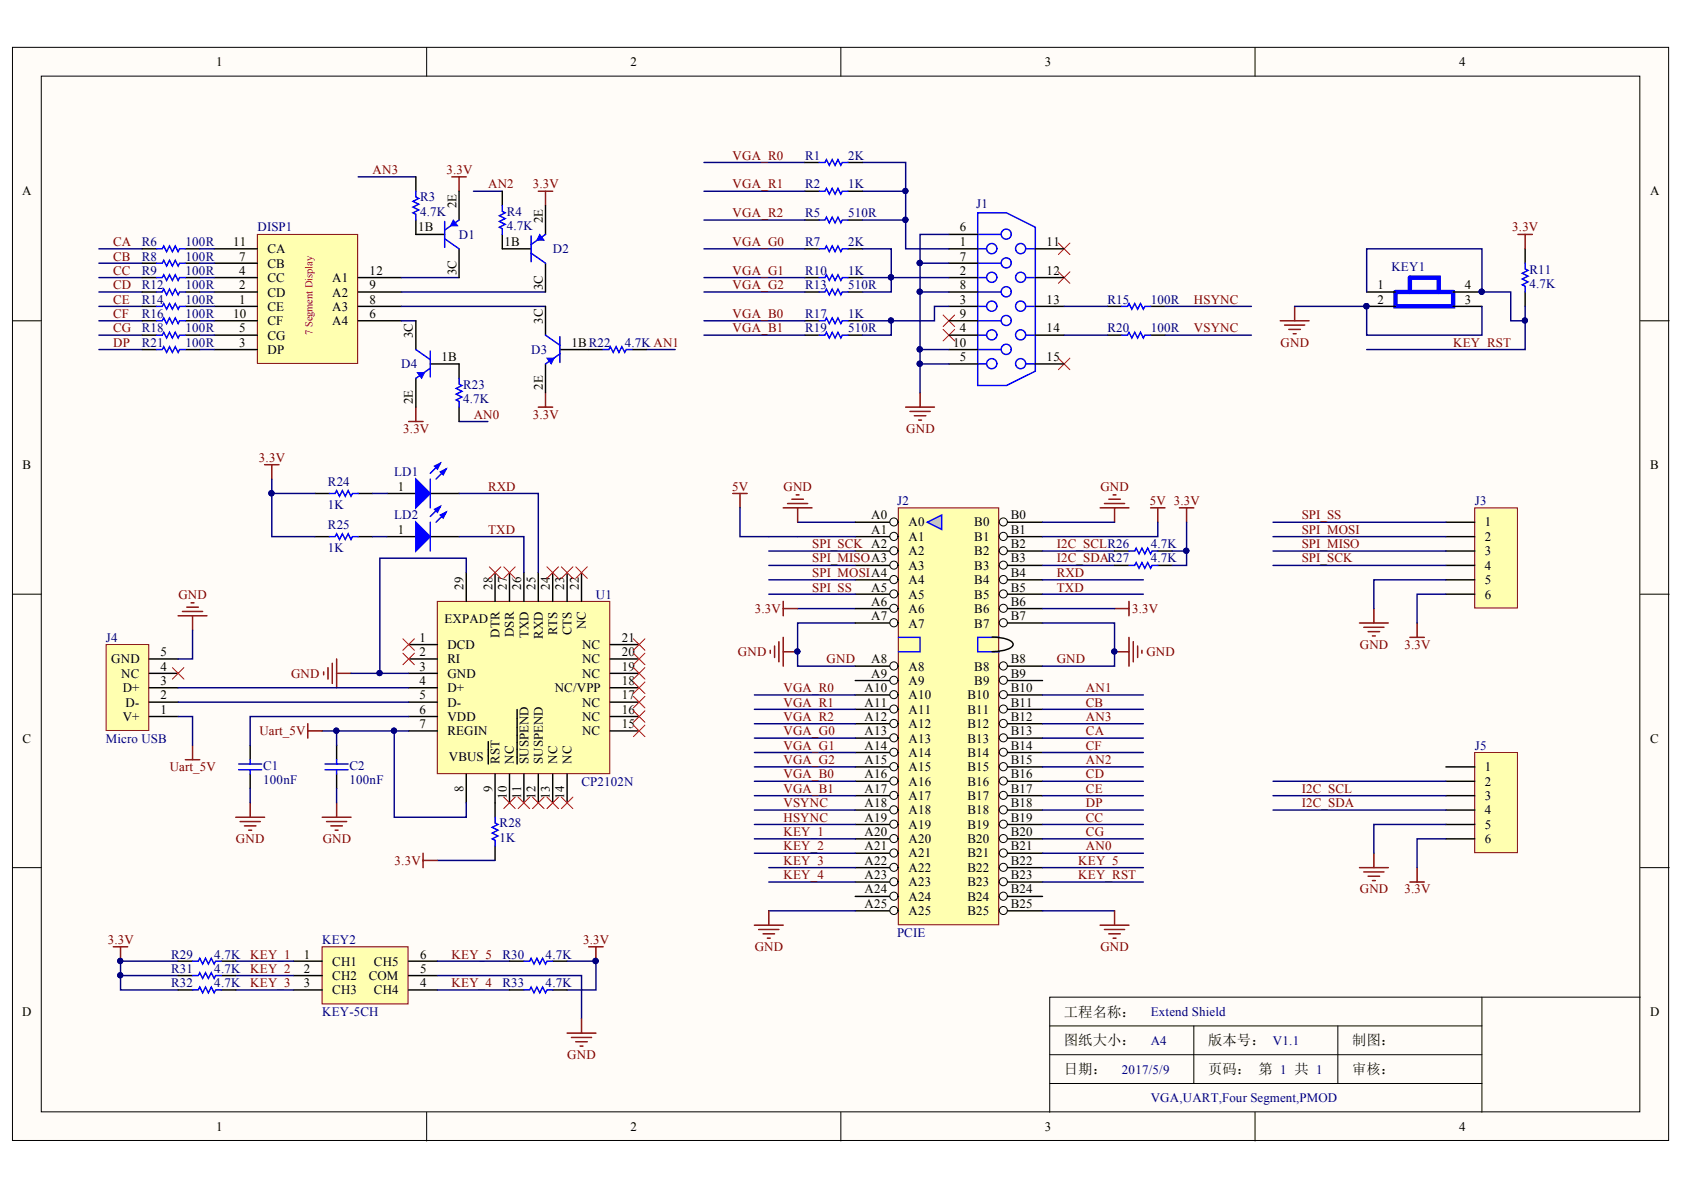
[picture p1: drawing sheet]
<svg xmlns="http://www.w3.org/2000/svg" width="297mm" height="210mm" viewBox="0 0 297 210" stroke-linecap="round" stroke-linejoin="round" font-family="sans-serif">
<defs><g id="words">
<g font-size="2.5">
<text x="187.7" y="179.3">工程名称：</text>
<text x="187.7" y="184.3">图纸大小：</text>
<text x="213.1" y="184.3">版本号： V1.1</text>
<text x="238.5" y="184.3">制图：</text>
<text x="187.7" y="189.4">日期：</text>
<text x="213.1" y="189.4">页码： 第 1 共 1</text>
<text x="238.5" y="189.4">审核：</text>
</g>
<g font-size="2.3">
<text x="38.1" y="11.7">1</text>
<text x="111.2" y="11.7">2</text>
<text x="184.3" y="11.7">3</text>
<text x="257.4" y="11.7">4</text>
<text x="3.9" y="34.5">A</text>
<text x="291.1" y="34.5">A</text>
<text x="73.7" y="40.8">1B</text>
<text x="80.5" y="36.8" transform="rotate(-90 80.5 36.8)">2E</text>
<text x="95.7" y="39.3" transform="rotate(-90 95.7 39.3)">2E</text>
<text x="169.3" y="40.8">6</text>
<text x="41.1" y="43.4">11</text>
<text x="42.2" y="46">7</text>
<text x="47.2" y="47.2">CB</text>
<text x="47.2" y="44.7">CA</text>
<text x="89" y="43.4">1B</text>
<text x="169.3" y="43.4">1</text>
<text x="169.3" y="46">7</text>
<text x="184.6" y="43.4">11</text>
<text x="42.2" y="53.6">1</text>
<text x="42.2" y="51">2</text>
<text x="42.2" y="48.5">4</text>
<text x="47.2" y="52.3">CD</text>
<text x="47.2" y="49.8">CC</text>
<text x="58.6" y="49.8">A1</text>
<text x="58.6" y="52.3">A2</text>
<text x="65.2" y="48.5">12</text>
<text x="65.2" y="51">9</text>
<text x="65.2" y="53.6">8</text>
<text x="80.5" y="48.6" transform="rotate(-90 80.5 48.6)">3C</text>
<text x="95.7" y="51.1" transform="rotate(-90 95.7 51.1)">3C</text>
<text x="169.3" y="48.5">2</text>
<text x="169.3" y="53.6">3</text>
<text x="169.3" y="51">8</text>
<text x="184.6" y="48.5">12</text>
<text x="184.6" y="53.6">13</text>
<text x="243" y="51">1</text>
<text x="243" y="53.6">2</text>
<text x="258.4" y="53.6">3</text>
<text x="258.4" y="51">4</text>
<text x="41.1" y="56.1">10</text>
<text x="42.2" y="58.6">5</text>
<text x="47.2" y="54.8">CE</text>
<text x="47.2" y="59.9">CG</text>
<text x="47.2" y="57.4">CF</text>
<text x="58.6" y="54.8">A3</text>
<text x="58.6" y="57.4">A4</text>
<text x="65.2" y="56.1">6</text>
<text x="72.8" y="59.7" transform="rotate(-90 72.8 59.7)">3C</text>
<text x="95.7" y="57.1" transform="rotate(-90 95.7 57.1)">3C</text>
<text x="169.3" y="58.6">4</text>
<text x="169.3" y="56.1">9</text>
<text x="184.6" y="58.6">14</text>
<text x="42.2" y="61.2">3</text>
<text x="47.2" y="62.4">DP</text>
<text x="77.9" y="63.7">1B</text>
<text x="100.8" y="61.2">1BR22</text>
<text x="168.1" y="61.2">10</text>
<text x="169.3" y="63.7">5</text>
<text x="184.6" y="63.7">15</text>
<text x="72.8" y="71.3" transform="rotate(-90 72.8 71.3)">2E</text>
<text x="95.7" y="68.8" transform="rotate(-90 95.7 68.8)">2E</text>
<text x="4" y="82.7">B</text>
<text x="291.1" y="82.7">B</text>
<text x="70.2" y="86.5">1</text>
<text x="70.2" y="94.1">1</text>
<text x="153.7" y="91.6">A0</text>
<text x="153.7" y="94.1">A1</text>
<text x="160.3" y="92.9">A0</text>
<text x="160.3" y="95.4">A1</text>
<text x="171.8" y="92.9">B0</text>
<text x="171.8" y="95.4">B1</text>
<text x="178.3" y="91.6">B0</text>
<text x="178.3" y="94.1">B1</text>
<text x="261.9" y="92.9">1</text>
<text x="261.9" y="95.4">2</text>
<text x="160.3" y="97.9">A2</text>
<text x="160.3" y="100.5">A3</text>
<text x="171.8" y="97.9">B2</text>
<text x="171.8" y="100.5">B3</text>
<text x="178.3" y="96.7">B2</text>
<text x="178.3" y="99.2">B3</text>
<text x="178.3" y="101.7">B4</text>
<text x="261.9" y="97.9">3</text>
<text x="261.9" y="100.5">4</text>
<text x="81.8" y="104" transform="rotate(-90 81.8 104)">29</text>
<text x="86.9" y="104" transform="rotate(-90 86.9 104)">28</text>
<text x="89.4" y="104" transform="rotate(-90 89.4 104)">27</text>
<text x="91.9" y="104" transform="rotate(-90 91.9 104)">26</text>
<text x="94.5" y="104" transform="rotate(-90 94.5 104)">25</text>
<text x="97" y="104" transform="rotate(-90 97 104)">24</text>
<text x="99.5" y="104" transform="rotate(-90 99.5 104)">23</text>
<text x="102.1" y="104" transform="rotate(-90 102.1 104)">22</text>
<text x="153.7" y="104.4">A5</text>
<text x="153.7" y="106.9">A6</text>
<text x="160.3" y="103">A4</text>
<text x="160.3" y="105.6">A5</text>
<text x="171.8" y="103">B4</text>
<text x="171.8" y="105.6">B5</text>
<text x="178.3" y="104.4">B5</text>
<text x="178.3" y="106.9">B6</text>
<text x="261.9" y="103">5</text>
<text x="261.9" y="105.6">6</text>
<text x="74" y="113.2">1</text>
<text x="78.4" y="109.9">EXPAD</text>
<text x="88.1" y="112.5" transform="rotate(-90 88.1 112.5)">DTR</text>
<text x="90.7" y="112.3" transform="rotate(-90 90.7 112.3)">DSR</text>
<text x="93.2" y="112.6" transform="rotate(-90 93.2 112.6)">TXD</text>
<text x="95.7" y="112.7" transform="rotate(-90 95.7 112.7)">RXD</text>
<text x="98.3" y="112" transform="rotate(-90 98.3 112)">RTS</text>
<text x="100.8" y="112" transform="rotate(-90 100.8 112)">CTS</text>
<text x="103.3" y="111" transform="rotate(-90 103.3 111)">NC</text>
<text x="109.7" y="113.2">21</text>
<text x="153.7" y="109.4">A7</text>
<text x="160.3" y="108.2">A6</text>
<text x="160.3" y="110.7">A7</text>
<text x="171.8" y="108.2">B6</text>
<text x="171.8" y="110.7">B7</text>
<text x="178.3" y="109.4">B7</text>
<text x="19.6" y="117">GND</text>
<text x="21.4" y="119.6">NC</text>
<text x="28.3" y="118.3">4</text>
<text x="28.3" y="115.8">5</text>
<text x="74" y="115.8">2</text>
<text x="74" y="118.3">3</text>
<text x="78.9" y="114.5">DCD</text>
<text x="78.9" y="117">RI</text>
<text x="78.9" y="119.6">GND</text>
<text x="102.7" y="119.6">NC</text>
<text x="102.7" y="117">NC</text>
<text x="102.7" y="114.5">NC</text>
<text x="109.7" y="118.3">19</text>
<text x="109.7" y="115.8">20</text>
<text x="153.7" y="117">A8</text>
<text x="153.7" y="119.6">A9</text>
<text x="160.3" y="118.3">A8</text>
<text x="171.8" y="118.3">B8</text>
<text x="178.3" y="117">B8</text>
<text x="178.3" y="119.6">B9</text>
<text x="21.7" y="122.1">D+</text>
<text x="22.2" y="124.6">D-</text>
<text x="28.3" y="125.9">1</text>
<text x="28.3" y="123.4">2</text>
<text x="28.3" y="120.8">3</text>
<text x="74" y="120.8">4</text>
<text x="74" y="123.4">5</text>
<text x="74" y="125.9">6</text>
<text x="78.9" y="122.1">D+</text>
<text x="78.9" y="124.6">D-</text>
<text x="97.8" y="122.1">NC/VPP</text>
<text x="102.7" y="124.6">NC</text>
<text x="109.7" y="125.9">16</text>
<text x="109.7" y="123.4">17</text>
<text x="109.7" y="120.8">18</text>
<text x="152.5" y="122.1">A10</text>
<text x="152.5" y="124.6">A11</text>
<text x="160.3" y="120.8">A9</text>
<text x="160.3" y="123.4">A10</text>
<text x="160.3" y="125.9">A11</text>
<text x="170.7" y="123.4">B10</text>
<text x="170.7" y="125.9">B11</text>
<text x="171.8" y="120.8">B9</text>
<text x="178.3" y="122.1">B10</text>
<text x="178.3" y="124.6">B11</text>
<text x="4" y="131">C</text>
<text x="21.7" y="127.2">V+</text>
<text x="74" y="128.4">7</text>
<text x="78.9" y="127.2">VDD</text>
<text x="78.9" y="129.7">REGIN</text>
<text x="102.7" y="129.7">NC</text>
<text x="102.7" y="127.2">NC</text>
<text x="109.7" y="128.4">15</text>
<text x="152.5" y="127.2">A12</text>
<text x="152.5" y="129.7">A13</text>
<text x="160.3" y="128.4">A12</text>
<text x="160.3" y="131">A13</text>
<text x="170.7" y="128.4">B12</text>
<text x="170.7" y="131">B13</text>
<text x="178.3" y="127.2">B12</text>
<text x="178.3" y="129.7">B13</text>
<text x="291.1" y="131">C</text>
<text x="79.2" y="134.3">VBUS</text>
<text x="88.1" y="134.8" transform="rotate(-90 88.1 134.8)">RST</text>
<text x="90.7" y="134.8" transform="rotate(-90 90.7 134.8)">NC</text>
<text x="93.2" y="134.8" transform="rotate(-90 93.2 134.8)">SUSPEND</text>
<text x="95.7" y="134.8" transform="rotate(-90 95.7 134.8)">SUSPEND</text>
<text x="98.3" y="134.8" transform="rotate(-90 98.3 134.8)">NC</text>
<text x="100.8" y="134.8" transform="rotate(-90 100.8 134.8)">NC</text>
<text x="152.5" y="132.2">A14</text>
<text x="152.5" y="134.8">A15</text>
<text x="152.5" y="137.3">A16</text>
<text x="160.3" y="133.5">A14</text>
<text x="160.3" y="136">A15</text>
<text x="170.7" y="133.5">B14</text>
<text x="170.7" y="136">B15</text>
<text x="178.3" y="132.2">B14</text>
<text x="178.3" y="134.8">B15</text>
<text x="178.3" y="137.3">B16</text>
<text x="261.9" y="136">1</text>
<text x="81.8" y="139.8" transform="rotate(-90 81.8 139.8)">8</text>
<text x="86.9" y="139.8" transform="rotate(-90 86.9 139.8)">9</text>
<text x="89.4" y="140.9" transform="rotate(-90 89.4 140.9)">10</text>
<text x="91.9" y="140.9" transform="rotate(-90 91.9 140.9)">11</text>
<text x="94.5" y="140.9" transform="rotate(-90 94.5 140.9)">12</text>
<text x="97" y="140.9" transform="rotate(-90 97 140.9)">13</text>
<text x="99.5" y="140.9" transform="rotate(-90 99.5 140.9)">14</text>
<text x="152.5" y="139.8">A17</text>
<text x="152.5" y="142.4">A18</text>
<text x="160.3" y="138.6">A16</text>
<text x="160.3" y="141.1">A17</text>
<text x="160.3" y="143.6">A18</text>
<text x="170.7" y="138.6">B16</text>
<text x="170.7" y="141.1">B17</text>
<text x="170.7" y="143.6">B18</text>
<text x="178.3" y="139.8">B17</text>
<text x="178.3" y="142.4">B18</text>
<text x="261.9" y="138.6">2</text>
<text x="261.9" y="141.1">3</text>
<text x="261.9" y="143.6">4</text>
<text x="152.5" y="144.9">A19</text>
<text x="152.5" y="147.4">A20</text>
<text x="152.5" y="150">A21</text>
<text x="160.3" y="146.2">A19</text>
<text x="160.3" y="148.7">A20</text>
<text x="170.7" y="146.2">B19</text>
<text x="170.7" y="148.7">B20</text>
<text x="178.3" y="144.9">B19</text>
<text x="178.3" y="147.4">B20</text>
<text x="178.3" y="150">B21</text>
<text x="261.9" y="146.2">5</text>
<text x="261.9" y="148.7">6</text>
<text x="152.5" y="152.5">A22</text>
<text x="152.5" y="155.1">A23</text>
<text x="160.3" y="151.2">A21</text>
<text x="160.3" y="153.8">A22</text>
<text x="170.7" y="151.2">B21</text>
<text x="170.7" y="153.8">B22</text>
<text x="178.3" y="152.5">B22</text>
<text x="178.3" y="155.1">B23</text>
<text x="152.5" y="157.6">A24</text>
<text x="152.5" y="160.1">A25</text>
<text x="160.3" y="156.3">A23</text>
<text x="160.3" y="158.9">A24</text>
<text x="160.3" y="161.4">A25</text>
<text x="170.7" y="156.3">B23</text>
<text x="170.7" y="158.9">B24</text>
<text x="170.7" y="161.4">B25</text>
<text x="178.3" y="157.6">B24</text>
<text x="178.3" y="160.1">B25</text>
<text x="53.6" y="169.1">1</text>
<text x="53.6" y="171.6">2</text>
<text x="58.6" y="170.3">CH1</text>
<text x="58.6" y="172.9">CH2</text>
<text x="65" y="172.9">COM</text>
<text x="66" y="170.3">CH5</text>
<text x="74.1" y="171.6">5</text>
<text x="74.1" y="169.1">6</text>
<text x="3.9" y="179.2">D</text>
<text x="53.6" y="174.1">3</text>
<text x="58.6" y="175.4">CH3</text>
<text x="66" y="175.4">CH4</text>
<text x="74.1" y="174.1">4</text>
<text x="291.1" y="179.2">D</text>
<text x="38.1" y="199.5">1</text>
<text x="111.2" y="199.5">2</text>
<text x="184.3" y="199.5">3</text>
<text x="257.4" y="199.5">4</text>
</g>
<g font-size="2.3" fill="#800000">
<text x="129.2" y="28.1">VGA_R0</text>
<text x="65.7" y="30.7">AN3</text>
<text x="78.7" y="30.7">3.3V</text>
<text x="86.1" y="33.2">AN2</text>
<text x="94" y="33.2">3.3V</text>
<text x="129.2" y="33.2">VGA_R1</text>
<text x="129.2" y="38.3">VGA_R2</text>
<text x="266.7" y="40.8">3.3V</text>
<text x="20" y="43.4">CA</text>
<text x="20" y="46">CB</text>
<text x="129.2" y="43.4">VGA_G0</text>
<text x="20" y="48.5">CC</text>
<text x="20" y="51">CD</text>
<text x="20" y="53.6">CE</text>
<text x="129.2" y="48.5">VGA_G1</text>
<text x="129.2" y="51">VGA_G2</text>
<text x="210.6" y="53.6">HSYNC</text>
<text x="20" y="56.1">CF</text>
<text x="20" y="58.6">CG</text>
<text x="129.2" y="58.6">VGA_B1</text>
<text x="129.2" y="56.1">VGA_B0</text>
<text x="210.6" y="58.6">VSYNC</text>
<text x="20" y="61.2">DP</text>
<text x="225.9" y="61.2">GND</text>
<text x="256.3" y="61.2">KEY_RST</text>
<text x="71.1" y="76.4">3.3V</text>
<text x="83.6" y="73.9">AN0</text>
<text x="94" y="73.9">3.3V</text>
<text x="159.8" y="76.4">GND</text>
<text x="45.7" y="81.5">3.3V</text>
<text x="86.1" y="86.5">RXD</text>
<text x="129.1" y="86.5">5V</text>
<text x="138.2" y="86.5">GND</text>
<text x="194.1" y="86.5">GND</text>
<text x="202.8" y="89.1">5V 3.3V</text>
<text x="86.1" y="94.1">TXD</text>
<text x="229.6" y="94.1">SPI_MOSI</text>
<text x="229.6" y="91.6">SPI_SS</text>
<text x="143.3" y="101.7">SPI_MOSIA4</text>
<text x="143.3" y="99.2">SPI_MISOA3</text>
<text x="143.3" y="96.7">SPI_SCK A2</text>
<text x="186.4" y="96.7">I2C_SCLR26</text>
<text x="186.4" y="99.2">I2C_SDAR27</text>
<text x="186.4" y="101.7">RXD</text>
<text x="229.6" y="96.7">SPI_MISO</text>
<text x="229.6" y="99.2">SPI_SCK</text>
<text x="31.5" y="105.6">GND</text>
<text x="143.3" y="104.4">SPI_SS</text>
<text x="186.4" y="104.4">TXD</text>
<text x="133.1" y="108.2">3.3V</text>
<text x="199.7" y="108.2">3.3V</text>
<text x="51.3" y="119.6">GND</text>
<text x="130.2" y="115.8">GND</text>
<text x="145.8" y="117">GND</text>
<text x="186.4" y="117">GND</text>
<text x="202.2" y="115.8">GND</text>
<text x="239.8" y="114.5">GND</text>
<text x="247.7" y="114.5">3.3V</text>
<text x="138.2" y="122.1">VGA_R0</text>
<text x="138.2" y="124.6">VGA_R1</text>
<text x="191.6" y="122.1">AN1</text>
<text x="191.6" y="124.6">CB</text>
<text x="45.8" y="129.7">Uart_5V</text>
<text x="138.2" y="127.2">VGA_R2</text>
<text x="138.2" y="129.7">VGA_G0</text>
<text x="191.6" y="127.2">AN3</text>
<text x="191.6" y="129.7">CA</text>
<text x="29.9" y="136">Uart_5V</text>
<text x="138.2" y="132.2">VGA_G1</text>
<text x="138.2" y="134.8">VGA_G2</text>
<text x="138.2" y="137.3">VGA_B0</text>
<text x="191.6" y="134.8">AN2</text>
<text x="191.6" y="137.3">CD</text>
<text x="191.6" y="132.2">CF</text>
<text x="138.2" y="142.4">VSYNC</text>
<text x="138.2" y="139.8">VGA_B1</text>
<text x="191.6" y="139.8">CE</text>
<text x="191.6" y="142.4">DP</text>
<text x="229.6" y="139.8">I2C_SCL</text>
<text x="229.6" y="142.4">I2C_SDA</text>
<text x="41.6" y="148.7">GND</text>
<text x="56.9" y="148.7">GND</text>
<text x="138.2" y="147.4">KEY_1</text>
<text x="138.2" y="150">KEY_2</text>
<text x="138.2" y="144.9">HSYNC</text>
<text x="191.6" y="150">AN0</text>
<text x="191.6" y="144.9">CC</text>
<text x="191.6" y="147.4">CG</text>
<text x="69.6" y="152.5">3.3V</text>
<text x="138.2" y="152.5">KEY_3</text>
<text x="138.2" y="155.1">KEY_4</text>
<text x="190.2" y="152.5">KEY_5</text>
<text x="190.2" y="155.1">KEY_RST</text>
<text x="239.8" y="157.6">GND</text>
<text x="247.7" y="157.6">3.3V</text>
<text x="19" y="166.5">3.3V</text>
<text x="102.8" y="166.5">3.3V</text>
<text x="133.1" y="167.8">GND</text>
<text x="194.1" y="167.8">GND</text>
<text x="44.1" y="169.1">KEY_1</text>
<text x="44.1" y="171.6">KEY_2</text>
<text x="79.7" y="169.1">KEY_5</text>
<text x="44.1" y="174.1">KEY_3</text>
<text x="79.7" y="174.1">KEY_4</text>
<text x="100" y="186.8">GND</text>
</g>
<g font-size="2.3" fill="#000080">
<text x="142" y="28.1">R1</text>
<text x="149.6" y="28.1">2K</text>
<text x="74.1" y="35.5">R3</text>
<text x="142" y="33.2">R2</text>
<text x="149.6" y="33.2">1K</text>
<text x="45.4" y="40.8">DISP1</text>
<text x="74.1" y="38">4.7K</text>
<text x="89.4" y="40.6">4.7K</text>
<text x="89.4" y="38">R4</text>
<text x="142" y="38.3">R5</text>
<text x="149.6" y="38.3">510R</text>
<text x="172.2" y="36.8">J1</text>
<text x="25" y="43.4">R6</text>
<text x="25" y="46">R8</text>
<text x="32.7" y="43.4">100R</text>
<text x="32.7" y="46">100R</text>
<text x="80.9" y="42.1">D1</text>
<text x="97.5" y="44.7">D2</text>
<text x="142" y="43.4">R7</text>
<text x="149.6" y="43.4">2K</text>
<text x="245.4" y="47.7">KEY1</text>
<text x="25" y="48.5">R9</text>
<text x="25" y="51">R12</text>
<text x="25" y="53.6">R14</text>
<text x="32.7" y="48.5">100R</text>
<text x="32.7" y="51">100R</text>
<text x="32.7" y="53.6">100R</text>
<text x="142" y="48.5">R10</text>
<text x="142" y="51">R13</text>
<text x="149.6" y="48.5">1K</text>
<text x="149.6" y="51">510R</text>
<text x="195.4" y="53.6">R15</text>
<text x="203" y="53.6">100R</text>
<text x="269.8" y="50.8">4.7K</text>
<text x="269.8" y="48.3">R11</text>
<text x="25" y="56.1">R16</text>
<text x="25" y="58.6">R18</text>
<text x="32.7" y="56.1">100R</text>
<text x="32.7" y="58.6">100R</text>
<text x="142" y="58.6">R19</text>
<text x="142" y="56.1">R17</text>
<text x="149.6" y="58.6">510R</text>
<text x="149.6" y="56.1">1K</text>
<text x="195.4" y="58.6">R20</text>
<text x="203" y="58.6">100R</text>
<text x="25" y="61.2">R21</text>
<text x="32.7" y="61.2">100R</text>
<text x="70.8" y="65">D4</text>
<text x="93.7" y="62.4">D3</text>
<text x="110.2" y="61.2">4.7K AN1</text>
<text x="81.7" y="71.1">4.7K</text>
<text x="81.7" y="68.5">R23</text>
<text x="69.5" y="84">LD1</text>
<text x="57.8" y="89.8">1K</text>
<text x="57.8" y="85.8">R24</text>
<text x="158.2" y="89.1">J2</text>
<text x="260.1" y="89.1">J3</text>
<text x="57.8" y="93.4">R25</text>
<text x="69.5" y="91.6">LD2</text>
<text x="57.8" y="97.4">1K</text>
<text x="203" y="96.7">4.7K</text>
<text x="203" y="99.2">4.7K</text>
<text x="105.1" y="105.6">U1</text>
<text x="18.7" y="113.2">J4</text>
<text x="18.7" y="131">Micro USB</text>
<text x="46.4" y="135.8">C1</text>
<text x="61.7" y="135.8">C2</text>
<text x="260.1" y="132.2">J5</text>
<text x="46.4" y="138.3">100nF</text>
<text x="61.7" y="138.3">100nF</text>
<text x="102.6" y="138.6">CP2102N</text>
<text x="88.1" y="148.5">1K</text>
<text x="88.1" y="145.9">R28</text>
<text x="56.8" y="166.5">KEY2</text>
<text x="158.2" y="165.3">PCIE</text>
<text x="30.2" y="169.1">R29</text>
<text x="30.2" y="171.6">R31</text>
<text x="37.8" y="169.1">4.7K</text>
<text x="37.8" y="171.6">4.7K</text>
<text x="88.6" y="169.1">R30</text>
<text x="96.2" y="169.1">4.7K</text>
<text x="30.2" y="174.1">R32</text>
<text x="37.8" y="174.1">4.7K</text>
<text x="56.8" y="179.2">KEY-5CH</text>
<text x="88.6" y="174.1">R33</text>
<text x="96.2" y="174.1">4.7K</text>
<text x="203" y="179.2">Extend Shield</text>
<text x="203" y="184.3">A4</text>
<text x="197.9" y="189.4">2017/5/9</text>
<text x="203" y="194.4">VGA,UART,Four Segment,PMOD</text>
</g>
<text font-size="1.9" fill="#f00" x="55.1" y="59.2" transform="rotate(-90 55.1 59.2)">7 Segment Display</text>
</g></defs>
<g fill="#fffcf8" stroke="#000" stroke-width=".18">
<path d="M2.2 8.4h292.1v192.8h-292.1z"/>
<path d="M7.3 13.4h281.9v182.7h-281.9z"/>
</g>
<g fill="none" stroke="#000" stroke-width=".18">
<path d="M75.3 8.4v5M148.3 8.4v5M221.4 8.4v5M2.2 56.6h5.1M289.3 56.6h5.1M2.2 104.8h5.1M289.3 104.8h5.1M2.2 153h5.1M289.3 153h5.1M261.4 175.9v15.2h-76.2M289.3 175.9h-104.1v20.3M75.3 196.2v5.1"/>
<path d="M148.3 196.2v5.1M185.2 186h76.2M185.2 181h76.2M210.6 181v10.1M221.4 196.2v5.1M236 181v10.1M261.4 191.1v5.1"/>
</g>
<path d="M239.8 109.9h5.1M240.6 110.6h3.5M241.3 111.4h2.1M242.1 112.2h.5M242.3 107.3v2.6M248.7 112.4h2.5M250 109.9v2.5" fill="none" stroke="#800000" stroke-width=".25"/>
<path d="M260.1 89.6h7.5v17.6h-7.5z" fill="#ffffb0" stroke="#800000" stroke-width=".18"/>
<path d="M255 92.1h5.1M255 94.7h5.1M255 97.2h5.1M255 99.7h5.1M255 102.3h5.1M255 104.8h5.1" fill="none" stroke="#000" stroke-width=".25"/>
<path d="M140.7 92.1h10.2M224.5 97.2h30.5M224.5 99.7h30.5M224.5 94.7h30.5M224.5 92.1h30.5M140.7 107.3h10.2M255 104.8h-5v5.1M255 102.3h-12.7v5" fill="none" stroke="#000080" stroke-width=".25"/>
<path d="M239.8 153h5.1M240.6 153.8h3.5M241.3 154.6h2.1M242.1 155.3h.5M242.3 150.5v2.5M248.7 155.6h2.5M250 153v2.6" fill="none" stroke="#800000" stroke-width=".25"/>
<path d="M260.1 132.7h7.5v17.7h-7.5z" fill="#ffffb0" stroke="#800000" stroke-width=".18"/>
<path d="M255 135.3h5.1M255 137.8h5.1M255 140.3h5.1M255 142.9h5.1M255 145.4h5.1M255 148h5.1" fill="none" stroke="#000" stroke-width=".25"/>
<path d="M224.5 137.8h30.5M224.5 140.3h30.5M224.5 142.9h30.5M255 148h-5v5M255 145.4h-12.7v5.1" fill="none" stroke="#000080" stroke-width=".25"/>
<path d="M56.8 167h15.2v10.1h-15.2z" fill="#ffffb0" stroke="#800000" stroke-width=".18"/>
<g fill="none" stroke="#000" stroke-width=".25">
<path d="M142 38.8h2.5M149.6 38.8h2.5M142 59.1h2.5M142 49h2.5M149.6 59.1h2.5M149.6 49h2.5M167.4 51.5h5.1M167.4 54h5.1M167.4 59.1h5.1M167.4 43.9h5.1M167.4 49h5.1M167.4 41.4h5.1"/>
<path d="M167.4 46.4h5.1M167.4 56.6h5.1M182.6 54h5.1M182.6 59.1h5.1M182.6 43.9h5.1M182.6 49h5.1M195.3 54h2.6M195.3 59.1h2.6M202.9 54h2.6M202.9 59.1h2.6M241.1 51.5h5M241.1 54h5"/>
<path d="M256.3 51.5h5.1M256.3 54h5.1M167.4 64.2h5.1M167.4 61.7h5.1M182.6 64.2h5.1M51.8 169.5h5M51.8 172.1h5M51.8 174.6h5M72.1 169.5h5.1M72.1 172.1h5.1M72.1 174.6h5.1"/>
</g>
<g fill="none" stroke="#000080" stroke-width=".25">
<path d="M124.2 38.8h17.8M152.1 33.7h7.6v10.2h7.7M124.2 49h17.8M162.3 46.4h5.1M162.3 51.5h5.1M167.4 41.4h-5.1v22.8h5.1M187.7 54h7.6M187.7 59.1h7.6M205.5 54h15.2M205.5 59.1h15.2M162.3 61.7h5.1M162.3 64.2v5.1"/>
<path d="M41.6 172.1h10.2M41.6 174.6h10.2M41.6 169.5h10.2M77.2 174.6h12.7M77.2 169.5h12.7"/>
</g>
<path d="M246.1 51.5h10.2v2.5h-10.2zM248.7 51.5v-2.5h5.1v2.5" fill="none" stroke="#00f" stroke-width=".76"/>
<g fill="#000080" stroke="#000080" stroke-width=".18">
<circle cx="241" cy="54" r=".46"/>
<circle cx="261.3" cy="51.5" r=".46"/>
<circle cx="162.2" cy="46.4" r=".47"/>
<circle cx="162.2" cy="51.5" r=".46"/>
<circle cx="162.2" cy="61.6" r=".47"/>
<circle cx="159.7" cy="33.7" r=".46"/>
<circle cx="159.7" cy="38.8" r=".46"/>
<circle cx="162.2" cy="64.2" r=".47"/>
</g>
<path d="M166.4 55.6l2 2M166.4 58.1l2 2M168.4 55.6l-2 2M168.4 58.1l-2 2M186.7 42.9l2 2M186.7 48l2 2M188.7 42.9l-2 2M188.7 48l-2 2M186.7 63.2l2 2M188.7 63.2l-2 2" fill="none" stroke="#f00" stroke-width=".18"/>
<path d="M159.7 71.8h5.1M160.5 72.6h3.6M161.3 73.3h2M162 74.1h.5M162.3 69.3v2.5" fill="none" stroke="#800000" stroke-width=".25"/>
<g fill="none" stroke="#00f" stroke-width=".25">
<path d="M144.5 38.8h1l.3-.5 .5 1 .5-1 .5 1 .5-1 .5 1 .3-.5h1M172.5 37.5h5l5.1 2.6v25.4l-5.1 2.5h-5zM144.5 49h1l.3-.5 .5 1 .5-1 .5 1 .5-1 .5 1 .3-.5h1M144.5 59.1h1l.3-.5 .5 1 .5-1 .5 1 .5-1 .5 1 .3-.5h1M172.5 41.4h4M172.5 43.9h1.5M172.5 46.4h4M172.5 49h1.5M172.5 51.5h4M172.5 54h1.5M172.5 56.6h4M172.5 59.1h1.5"/>
<path d="M181.1 43.9h1.5M181.1 49h1.5M181.1 54h1.5M181.1 59.1h1.5M197.9 54h1l.2-.5 .5 1.1 .6-1.1 .5 1.1 .5-1.1 .5 1.1 .2-.6h1M197.9 59.1h1l.2-.5 .5 1 .6-1 .5 1 .5-1 .5 1 .2-.5h1M172.5 61.7h4M172.5 64.2h1.5M181.1 64.2h1.5"/>
<circle cx="174.9" cy="43.9" r=".9"/>
<circle cx="174.9" cy="54" r=".9"/>
<circle cx="174.9" cy="59.1" r=".9"/>
<circle cx="174.9" cy="48.9" r=".9"/>
<circle cx="177.5" cy="51.5" r=".89"/>
<circle cx="177.5" cy="41.3" r=".89"/>
<circle cx="177.5" cy="46.4" r=".89"/>
<circle cx="177.5" cy="56.5" r=".89"/>
<circle cx="180" cy="43.9" r=".89"/>
<circle cx="180" cy="54" r=".89"/>
<circle cx="180" cy="59.1" r=".89"/>
<circle cx="180" cy="48.9" r=".89"/>
<circle cx="174.9" cy="64.1" r=".9"/>
<circle cx="177.5" cy="61.6" r=".89"/>
<circle cx="180" cy="64.1" r=".89"/>
</g>
<path d="M77.1 106.1h30.5v30.4h-30.5z" fill="#ffffb0" stroke="#800000" stroke-width=".18"/>
<g fill="none" stroke="#000" stroke-width=".25">
<path d="M72.1 113.7h5.1M72.1 116.2h5.1M72.1 118.8h5.1M82.2 101v5.1M87.3 101v5.1M89.9 101v5.1M92.4 101v5.1M95 101v5.1M97.5 101v5.1M100 101v5.1M102.6 101v5.1M107.7 113.7h5"/>
<path d="M107.7 116.2h5M107.7 118.8h5M72.1 121.3h5.1M72.1 123.8h5.1M72.1 126.4h5.1M72.1 128.9h5.1M82.2 136.5v5.1M86.1 130.8v4M87.3 136.5v5.1M89.9 136.5v5.1M91.2 125.1v9.7M92.4 136.5v5.1"/>
<path d="M95 136.5v5.1M97.5 136.5v5.1M100 136.5v5.1M107.7 121.3h5M107.7 123.8h5M107.7 126.4h5M107.7 128.9h5"/>
</g>
<path d="M18.7 113.7h7.5v15.1h-7.5z" fill="#ffffb0" stroke="#800000" stroke-width=".18"/>
<path d="M68.3 94.7h5.1M75.9 94.7h5.1M26.3 118.8h5.1M26.3 116.2h5.1M26.3 126.4h5.1M26.3 123.8h5.1M26.3 121.3h5.1M44.1 131.5v2.5M44.1 136.5v2.6M59.4 131.5v2.5M59.4 136.5v2.6" fill="none" stroke="#000" stroke-width=".25"/>
<g fill="none" stroke="#800000" stroke-width=".25">
<path d="M31.4 108.6h5.1M32.2 107.9h3.5M32.9 107.1h2.1M33.7 106.3h.5M34 108.6v2.6M57.1 118.5v.5M57.8 117.8v2M58.6 117v3.5M59.4 116.2v5.1M59.4 118.8h2.5M32.7 134h2.5M34 131.5v2.5"/>
<path d="M41.6 144.2h5.1M42.3 144.9h3.6M43.1 145.7h2M43.9 146.4h.5M44.1 141.6v2.6M56.8 144.2h5.1M57.6 144.9h3.6M58.4 145.7h2M59.1 146.4h.5M59.4 141.6v2.6"/>
</g>
<path d="M42.1 134.8h4.1M42.1 135.8h4.1M44.1 134v.8M44.1 135.8v.7M57.3 134.8h4.1M57.3 135.8h4.1M59.4 134v.8M59.4 135.8v.7" fill="none" stroke="#00f" stroke-width=".25"/>
<g fill="none" stroke="#f00" stroke-width=".18">
<path d="M86.3 100l2 2M88.3 100l-2 2M88.9 100l2 2M90.9 100l-2 2M96.5 100l2 2M98.5 100l-2 2M99 100l2 2M101 100l-2 2M101.6 100l2 2M103.6 100l-2 2M71.1 112.7l2 2M71.1 115.2l2 2"/>
<path d="M73.1 112.7l-2 2M73.1 115.2l-2 2M111.7 112.7l2.1 2M111.7 115.2l2.1 2M111.7 117.8l2.1 2M113.8 112.7l-2.1 2M113.8 115.2l-2.1 2M113.8 117.8l-2.1 2M111.7 120.3l2.1 2M111.7 122.8l2.1 2.1M111.7 125.4l2.1 2M111.7 127.9l2.1 2"/>
<path d="M113.8 120.3l-2.1 2M113.8 122.8l-2.1 2.1M113.8 125.4l-2.1 2M113.8 127.9l-2.1 2M88.9 140.6l2 2M90.9 140.6l-2 2M91.4 140.6l2 2M93.4 140.6l-2 2M93.9 140.6l2.1 2M96 140.6l-2.1 2M96.5 140.6l2 2M98.5 140.6l-2 2"/>
<path d="M99 140.6l2 2M101 140.6l-2 2"/>
</g>
<path d="M73.4 92.1l2.5 2.6-2.5 2.5z" fill="#00f"/>
<path d="M73.4 92.1l2.5 2.6-2.5 2.5zM77.7 89.3l-1.8 1.8M78.7 90.3l-1.8 1.8" fill="none" stroke="#00f" stroke-width=".25"/>
<path d="M77.7 90.8l1-.5-.5 1.1z" fill="#00f"/>
<path d="M77.7 90.8l1-.5-.5 1.1z" fill="none" stroke="#00f" stroke-width=".25"/>
<path d="M76.7 89.8l1-.5-.5 1z" fill="#00f"/>
<path d="M75.9 92.1v5.1M76.7 89.8l1-.5-.5 1z" fill="none" stroke="#00f" stroke-width=".25"/>
<path d="M68.3 87h5.1M75.9 87h5.1" fill="none" stroke="#000" stroke-width=".25"/>
<path d="M73.4 84.5l2.5 2.5-2.5 2.6z" fill="#00f"/>
<path d="M73.4 84.5l2.5 2.5-2.5 2.6zM77.7 81.7l-1.8 1.8M78.7 82.7l-1.8 1.8" fill="none" stroke="#00f" stroke-width=".25"/>
<path d="M77.7 83.2l1-.5-.5 1z" fill="#00f"/>
<path d="M77.7 83.2l1-.5-.5 1z" fill="none" stroke="#00f" stroke-width=".25"/>
<path d="M76.7 82.2l1-.5-.5 1z" fill="#00f"/>
<path d="M269 46.4v1l.5 .3-1 .5 1 .5-1 .5 1 .5-1 .5 .5 .3v1M58.1 94.7h1l.3-.6 .5 1.1 .5-1.1 .5 1.1 .5-1.1 .5 1.1 .3-.5h1M58.1 87h1l.3-.5 .5 1 .5-1 .5 1 .5-1 .5 1 .3-.5h1M75.9 84.5v5.1M76.7 82.2l1-.5-.5 1z" fill="none" stroke="#00f" stroke-width=".25"/>
<path d="M269 43.9v2.5M269 51.5v2.5M55.6 94.7h2.5M55.6 87h2.5M63.2 94.7h2.5M63.2 87h2.5" fill="none" stroke="#000" stroke-width=".25"/>
<g fill="none" stroke="#800000" stroke-width=".25">
<path d="M46.7 82h2.5M47.9 82v2.5M129.3 87h2.5M130.5 87v2.6M138.1 89.6h5.1M138.9 88.8h3.6M139.7 88.1h2M140.4 87.3h.5M140.7 89.6v2.5M194.1 89.6h5M194.8 88.8h3.6M195.6 88.1h2"/>
<path d="M196.3 87.3h.5M196.6 89.6v2.5M208 89.6h2.6M209.3 89.6v2.5M135.9 114.7v.5M136.6 113.9v2.1M137.4 113.2v3.5M138.1 107.3h2.6M138.1 106.1v2.5M138.1 112.4v5.1M138.1 115h2.6M196.6 107.3h2.5"/>
<path d="M196.6 115h2.5M199.1 106.1v2.5M199.1 112.4v5.1M199.9 113.2v3.5M200.7 113.9v2.1M201.4 114.7v.5M20 167h2.5M21.3 167v2.5M103.8 167h2.6M105.1 167v2.5"/>
</g>
<g fill="none" stroke="#000080" stroke-width=".25">
<path d="M65.7 87h2.6M34 111.2v5h-2.6M61.9 118.8h10.2M82.2 101v-2.5h-15.2v20.3M150.9 109.9h-10.2v7.6h10.2M31.4 126.4h2.6v5.1M31.4 123.8h40.7M31.4 121.3h40.7M44.1 139.1v2.5M59.4 128.9v2.6M59.4 139.1v2.5M72.1 126.4h-28v5.1"/>
<path d="M72.1 128.9h-2.6v15.3h12.7v-2.6M21.3 172.1v2.5h10.1M31.4 169.5h-10.1v2.6h10.1"/>
</g>
<g fill="#000080" stroke="#000080" stroke-width=".18">
<circle cx="66.9" cy="118.7" r=".46"/>
<circle cx="69.5" cy="128.9" r=".46"/>
<circle cx="59.3" cy="128.9" r=".46"/>
<circle cx="21.2" cy="169.5" r=".46"/>
<circle cx="21.2" cy="172" r=".46"/>
<circle cx="105.1" cy="169.5" r=".47"/>
<circle cx="140.6" cy="114.9" r=".46"/>
<circle cx="196.5" cy="114.9" r=".46"/>
</g>
<path d="M30.4 117.8l2 2M32.4 117.8l-2 2" fill="none" stroke="#f00" stroke-width=".18"/>
<path d="M158.5 89.6h17.7v73.5h-17.7z" fill="#ffffb0" stroke="#800000" stroke-width=".18"/>
<path d="M150.9 92.1h7.6" fill="none" stroke="#000" stroke-width=".25"/>
<circle cx="157.7" cy="92.1" r=".71" fill="#fffcf8" stroke="#000" stroke-width=".18"/>
<path d="M150.9 94.7h7.6" fill="none" stroke="#000" stroke-width=".25"/>
<circle cx="157.7" cy="94.6" r=".72" fill="#fffcf8" stroke="#000" stroke-width=".18"/>
<path d="M150.9 97.2h7.6" fill="none" stroke="#000" stroke-width=".25"/>
<circle cx="157.7" cy="97.1" r=".71" fill="#fffcf8" stroke="#000" stroke-width=".18"/>
<path d="M150.9 99.7h7.6" fill="none" stroke="#000" stroke-width=".25"/>
<circle cx="157.7" cy="99.7" r=".71" fill="#fffcf8" stroke="#000" stroke-width=".18"/>
<path d="M150.9 102.3h7.6" fill="none" stroke="#000" stroke-width=".25"/>
<circle cx="157.7" cy="102.2" r=".72" fill="#fffcf8" stroke="#000" stroke-width=".18"/>
<path d="M150.9 104.8h7.6" fill="none" stroke="#000" stroke-width=".25"/>
<circle cx="157.7" cy="104.8" r=".71" fill="#fffcf8" stroke="#000" stroke-width=".18"/>
<path d="M150.9 107.3h7.6" fill="none" stroke="#000" stroke-width=".25"/>
<circle cx="157.7" cy="107.3" r=".71" fill="#fffcf8" stroke="#000" stroke-width=".18"/>
<path d="M150.9 109.9h7.6" fill="none" stroke="#000" stroke-width=".25"/>
<circle cx="157.7" cy="109.9" r=".72" fill="#fffcf8" stroke="#000" stroke-width=".18"/>
<path d="M150.9 117.5h7.6" fill="none" stroke="#000" stroke-width=".25"/>
<circle cx="157.7" cy="117.5" r=".72" fill="#fffcf8" stroke="#000" stroke-width=".18"/>
<path d="M150.9 120h7.6" fill="none" stroke="#000" stroke-width=".25"/>
<circle cx="157.7" cy="120" r=".71" fill="#fffcf8" stroke="#000" stroke-width=".18"/>
<path d="M150.9 122.6h7.6" fill="none" stroke="#000" stroke-width=".25"/>
<circle cx="157.7" cy="122.5" r=".71" fill="#fffcf8" stroke="#000" stroke-width=".18"/>
<path d="M150.9 125.1h7.6" fill="none" stroke="#000" stroke-width=".25"/>
<circle cx="157.7" cy="125.1" r=".71" fill="#fffcf8" stroke="#000" stroke-width=".18"/>
<path d="M150.9 127.7h7.6" fill="none" stroke="#000" stroke-width=".25"/>
<circle cx="157.7" cy="127.6" r=".72" fill="#fffcf8" stroke="#000" stroke-width=".18"/>
<path d="M150.9 130.2h7.6" fill="none" stroke="#000" stroke-width=".25"/>
<circle cx="157.7" cy="130.1" r=".71" fill="#fffcf8" stroke="#000" stroke-width=".18"/>
<path d="M150.9 132.7h7.6" fill="none" stroke="#000" stroke-width=".25"/>
<circle cx="157.7" cy="132.7" r=".71" fill="#fffcf8" stroke="#000" stroke-width=".18"/>
<path d="M150.9 135.3h7.6" fill="none" stroke="#000" stroke-width=".25"/>
<circle cx="157.7" cy="135.2" r=".72" fill="#fffcf8" stroke="#000" stroke-width=".18"/>
<path d="M150.9 137.8h7.6" fill="none" stroke="#000" stroke-width=".25"/>
<circle cx="157.7" cy="137.8" r=".71" fill="#fffcf8" stroke="#000" stroke-width=".18"/>
<path d="M150.9 140.3h7.6" fill="none" stroke="#000" stroke-width=".25"/>
<circle cx="157.7" cy="140.3" r=".71" fill="#fffcf8" stroke="#000" stroke-width=".18"/>
<path d="M150.9 142.9h7.6" fill="none" stroke="#000" stroke-width=".25"/>
<circle cx="157.7" cy="142.9" r=".72" fill="#fffcf8" stroke="#000" stroke-width=".18"/>
<path d="M150.9 145.4h7.6" fill="none" stroke="#000" stroke-width=".25"/>
<circle cx="157.7" cy="145.4" r=".71" fill="#fffcf8" stroke="#000" stroke-width=".18"/>
<path d="M150.9 148h7.6" fill="none" stroke="#000" stroke-width=".25"/>
<circle cx="157.7" cy="147.9" r=".71" fill="#fffcf8" stroke="#000" stroke-width=".18"/>
<path d="M150.9 150.5h7.6" fill="none" stroke="#000" stroke-width=".25"/>
<circle cx="157.7" cy="150.5" r=".72" fill="#fffcf8" stroke="#000" stroke-width=".18"/>
<path d="M150.9 153h7.6" fill="none" stroke="#000" stroke-width=".25"/>
<circle cx="157.7" cy="153" r=".71" fill="#fffcf8" stroke="#000" stroke-width=".18"/>
<path d="M150.9 155.6h7.6" fill="none" stroke="#000" stroke-width=".25"/>
<circle cx="157.7" cy="155.5" r=".71" fill="#fffcf8" stroke="#000" stroke-width=".18"/>
<path d="M150.9 158.1h7.6" fill="none" stroke="#000" stroke-width=".25"/>
<circle cx="157.7" cy="158.1" r=".72" fill="#fffcf8" stroke="#000" stroke-width=".18"/>
<path d="M150.9 160.7h7.6" fill="none" stroke="#000" stroke-width=".25"/>
<circle cx="157.7" cy="160.6" r=".71" fill="#fffcf8" stroke="#000" stroke-width=".18"/>
<path d="M176.3 92.1h7.6" fill="none" stroke="#000" stroke-width=".25"/>
<circle cx="177" cy="92.1" r=".71" fill="#fffcf8" stroke="#000" stroke-width=".18"/>
<path d="M176.3 94.7h7.6" fill="none" stroke="#000" stroke-width=".25"/>
<circle cx="177" cy="94.6" r=".72" fill="#fffcf8" stroke="#000" stroke-width=".18"/>
<path d="M176.3 97.2h7.6" fill="none" stroke="#000" stroke-width=".25"/>
<circle cx="177" cy="97.1" r=".71" fill="#fffcf8" stroke="#000" stroke-width=".18"/>
<path d="M176.3 99.7h7.6" fill="none" stroke="#000" stroke-width=".25"/>
<circle cx="177" cy="99.7" r=".71" fill="#fffcf8" stroke="#000" stroke-width=".18"/>
<path d="M176.3 102.3h7.6" fill="none" stroke="#000" stroke-width=".25"/>
<circle cx="177" cy="102.2" r=".72" fill="#fffcf8" stroke="#000" stroke-width=".18"/>
<path d="M176.3 104.8h7.6" fill="none" stroke="#000" stroke-width=".25"/>
<circle cx="177" cy="104.8" r=".71" fill="#fffcf8" stroke="#000" stroke-width=".18"/>
<path d="M176.3 107.3h7.6" fill="none" stroke="#000" stroke-width=".25"/>
<circle cx="177" cy="107.3" r=".71" fill="#fffcf8" stroke="#000" stroke-width=".18"/>
<path d="M176.3 109.9h7.6" fill="none" stroke="#000" stroke-width=".25"/>
<circle cx="177" cy="109.9" r=".72" fill="#fffcf8" stroke="#000" stroke-width=".18"/>
<path d="M176.3 117.5h7.6" fill="none" stroke="#000" stroke-width=".25"/>
<circle cx="177" cy="117.5" r=".72" fill="#fffcf8" stroke="#000" stroke-width=".18"/>
<path d="M176.3 120h7.6" fill="none" stroke="#000" stroke-width=".25"/>
<circle cx="177" cy="120" r=".71" fill="#fffcf8" stroke="#000" stroke-width=".18"/>
<path d="M176.3 122.6h7.6" fill="none" stroke="#000" stroke-width=".25"/>
<circle cx="177" cy="122.5" r=".71" fill="#fffcf8" stroke="#000" stroke-width=".18"/>
<path d="M176.3 125.1h7.6" fill="none" stroke="#000" stroke-width=".25"/>
<circle cx="177" cy="125.1" r=".71" fill="#fffcf8" stroke="#000" stroke-width=".18"/>
<path d="M176.3 127.7h7.6" fill="none" stroke="#000" stroke-width=".25"/>
<circle cx="177" cy="127.6" r=".72" fill="#fffcf8" stroke="#000" stroke-width=".18"/>
<path d="M176.3 130.2h7.6" fill="none" stroke="#000" stroke-width=".25"/>
<circle cx="177" cy="130.1" r=".71" fill="#fffcf8" stroke="#000" stroke-width=".18"/>
<path d="M176.3 132.7h7.6" fill="none" stroke="#000" stroke-width=".25"/>
<circle cx="177" cy="132.7" r=".71" fill="#fffcf8" stroke="#000" stroke-width=".18"/>
<path d="M176.3 135.3h7.6" fill="none" stroke="#000" stroke-width=".25"/>
<circle cx="177" cy="135.2" r=".72" fill="#fffcf8" stroke="#000" stroke-width=".18"/>
<path d="M176.3 137.8h7.6" fill="none" stroke="#000" stroke-width=".25"/>
<circle cx="177" cy="137.8" r=".71" fill="#fffcf8" stroke="#000" stroke-width=".18"/>
<path d="M176.3 140.3h7.6" fill="none" stroke="#000" stroke-width=".25"/>
<circle cx="177" cy="140.3" r=".71" fill="#fffcf8" stroke="#000" stroke-width=".18"/>
<path d="M176.3 142.9h7.6" fill="none" stroke="#000" stroke-width=".25"/>
<circle cx="177" cy="142.9" r=".72" fill="#fffcf8" stroke="#000" stroke-width=".18"/>
<path d="M176.3 145.4h7.6" fill="none" stroke="#000" stroke-width=".25"/>
<circle cx="177" cy="145.4" r=".71" fill="#fffcf8" stroke="#000" stroke-width=".18"/>
<path d="M176.3 148h7.6" fill="none" stroke="#000" stroke-width=".25"/>
<circle cx="177" cy="147.9" r=".71" fill="#fffcf8" stroke="#000" stroke-width=".18"/>
<path d="M176.3 150.5h7.6" fill="none" stroke="#000" stroke-width=".25"/>
<circle cx="177" cy="150.5" r=".72" fill="#fffcf8" stroke="#000" stroke-width=".18"/>
<path d="M176.3 153h7.6" fill="none" stroke="#000" stroke-width=".25"/>
<circle cx="177" cy="153" r=".71" fill="#fffcf8" stroke="#000" stroke-width=".18"/>
<path d="M176.3 155.6h7.6" fill="none" stroke="#000" stroke-width=".25"/>
<circle cx="177" cy="155.5" r=".71" fill="#fffcf8" stroke="#000" stroke-width=".18"/>
<path d="M176.3 158.1h7.6" fill="none" stroke="#000" stroke-width=".25"/>
<circle cx="177" cy="158.1" r=".72" fill="#fffcf8" stroke="#000" stroke-width=".18"/>
<path d="M176.3 160.7h7.6" fill="none" stroke="#000" stroke-width=".25"/>
<circle cx="177" cy="160.6" r=".71" fill="#fffcf8" stroke="#000" stroke-width=".18"/>
<path d="M158.5 112.4h3.8v2.6h-3.8M176.3 112.4h-3.8v2.6h3.8" fill="none" stroke="#00f" stroke-width=".25"/>
<path d="M175 112.4a5.2 5.2 0 0 1 3.6 1l.1 .2a1.53 1.53 0 0 1-1.4 1l-2.3 .3" fill="none" stroke="#000" stroke-width=".25"/>
<path d="M163.6 92.1l2.5-1.3v2.6z" fill="#c0c0c0"/>
<path d="M144.5 33.7h1l.3-.5 .5 1 .5-1 .5 1 .5-1 .5 1 .3-.5h1M144.5 28.7h1l.3-.5 .5 1 .5-1 .5 1 .5-1 .5 1 .3-.5h1M144.5 43.9h1l.3-.5 .5 1 .5-1 .5 1 .5-1 .5 1 .3-.5h1M144.5 51.5h1l.3-.5 .5 1 .5-1 .5 1 .5-1 .5 1 .3-.5h1M144.5 56.6h1l.3-.5 .5 1 .5-1 .5 1 .5-1 .5 1 .3-.5h1M163.6 92.1l2.5-1.3v2.6zM199.1 97.2h1.1l.2-.5 .5 1 .5-1 .5 1 .5-1 .5 1 .3-.5h1M199.1 99.7h1.1l.2-.5 .5 1 .5-1 .5 1 .5-1 .5 1 .3-.5h1" fill="none" stroke="#00f" stroke-width=".25"/>
<g fill="none" stroke="#000080" stroke-width=".25">
<path d="M124.2 28.7h17.8M124.2 33.7h17.8M152.1 28.7h7.6v5M152.1 38.8h7.6M17.4 46.4h7.7M17.4 43.9h7.7M124.2 43.9h17.8M124.2 51.5h17.8M124.2 56.6h17.8M152.1 43.9h5.1v7.6h-5.1M152.1 49h15.3M228.4 54h12.7v5.1h20.3v-5.1"/>
<path d="M241.1 51.5v-7.6h20.3v7.6h5.1v5.1h2.5M269 54v7.7h-27.9M130.5 89.6v5.1h20.4M135.6 99.7h15.3M135.6 97.2h15.3M183.9 92.1h12.7M183.9 99.7h12.7M183.9 97.2h12.7M135.6 102.3h15.3M135.6 104.8h15.3M183.9 107.3h12.7M183.9 102.3h17.8"/>
<path d="M183.9 104.8h17.8M133.1 127.7h17.8M133.1 125.1h17.8M133.1 130.2h17.8M133.1 137.8h17.8M133.1 135.3h17.8M133.1 132.7h17.8M183.9 127.7h17.8M183.9 125.1h17.8M183.9 122.6h17.8M183.9 130.2h17.8M183.9 137.8h17.8"/>
<path d="M183.9 135.3h17.8M183.9 132.7h17.8M133.1 140.3h17.8M133.1 142.9h17.8M133.1 145.4h17.8M133.1 148h17.8M133.1 150.5h17.8M135.6 153h15.3M183.9 140.3h17.8M183.9 142.9h17.8M183.9 145.4h17.8M183.9 148h17.8"/>
<path d="M183.9 153h17.8M183.9 150.5h17.8M77.2 172.1h25.4v7.6"/>
</g>
<path d="M225.8 56.6h5.1M226.6 57.3h3.5M227.3 58.1h2.1M228.1 58.9h.5M228.4 54v2.6M267.7 41.4h2.6M269 41.4v2.5M102.6 179.7v2.5M100 182.2h5.1M100.8 183h3.6M101.6 183.8h2M102.3 184.5h.5" fill="none" stroke="#800000" stroke-width=".25"/>
<g fill="none" stroke="#000" stroke-width=".25">
<path d="M142 33.7h2.5M142 28.7h2.5M149.6 33.7h2.5M149.6 28.7h2.5M142 43.9h2.5M142 51.5h2.5M142 56.6h2.5M149.6 43.9h2.5M149.6 51.5h2.5M149.6 56.6h2.5M196.6 97.2h2.5M196.6 99.7h2.5"/>
<path d="M204.2 97.2h2.6M204.2 99.7h2.6"/>
</g>
<g fill="#000080" stroke="#000080" stroke-width=".18">
<circle cx="241" cy="54" r=".46"/>
<circle cx="269" cy="56.5" r=".46"/>
<circle cx="261.3" cy="51.5" r=".46"/>
<circle cx="159.7" cy="33.7" r=".46"/>
<circle cx="159.7" cy="38.8" r=".46"/>
<circle cx="157.2" cy="48.9" r=".46"/>
</g>
<path d="M45.4 41.4h17.7v22.7h-17.7z" fill="#ffffb0" stroke="#800000" stroke-width=".18"/>
<g fill="none" stroke="#000" stroke-width=".25">
<path d="M73.4 31.2v2.5M73.4 38.8v2.6h5M81 33.7v5.1M88.6 33.7v2.6M25.1 54h2.5M25.1 51.5h2.5M25.1 59.1h2.5M25.1 56.6h2.5M25.1 49h2.5M25.1 46.4h2.5M25.1 43.9h2.5M32.7 54h2.5"/>
<path d="M32.7 51.5h2.5M32.7 59.1h2.5M32.7 56.6h2.5M32.7 49h2.5M32.7 46.4h2.5M32.7 43.9h2.5M37.8 54h7.6M37.8 51.5h7.6M37.8 59.1h7.6M37.8 56.6h7.6M37.8 49h7.6M37.8 46.4h7.6"/>
<path d="M37.8 43.9h7.6M63.2 54h7.6M63.2 51.5h7.6M63.2 56.6h7.6M63.2 49h7.6M81 43.9v5.1M88.6 41.4v2.5M25.1 61.7h2.5M32.7 61.7h2.5M37.8 61.7h7.6M81 64.2v2.5M81 71.8v2.5"/>
<path d="M103.8 61.7h2.6M111.5 61.7h2.5M87.3 141.6v2.6M87.3 149.2v2.6M31.4 169.5h2.6M31.4 174.6h2.6M31.4 172.1h2.6M39 169.5h2.6M39 174.6h2.6M39 172.1h2.6M89.9 169.5h2.5M89.9 174.6h2.5"/>
<path d="M97.5 169.5h2.5M97.5 174.6h2.5"/>
</g>
<g fill="none" stroke="#000080" stroke-width=".25">
<path d="M63.2 31.2h10.2M83.5 33.7h5.1M17.4 49h7.7M17.4 51.5h7.7M17.4 54h7.7M17.4 56.6h7.7M17.4 59.1h7.7M35.2 43.9h2.6M35.2 46.4h2.6M35.2 49h2.6M35.2 51.5h2.6M35.2 54h2.6"/>
<path d="M35.2 56.6h2.6M35.2 59.1h2.6M70.8 49h10.2M70.8 51.5h25.4M70.8 54h25.4M70.8 56.6h2.6M124.2 59.1h17.8M152.1 56.6h5.1M167.4 54h-2.6v2.6h-7.6v2.5h-5.1M17.4 61.7h7.7M35.2 61.7h2.6M81 74.3h5.1"/>
<path d="M114 61.7h5.1M47.9 84.5v10.2h7.7M47.9 87h7.7M65.7 94.7h2.6M81 94.7h11.4v6.3M81 87h14v14M204.2 92.1v2.6h-20.3M206.8 97.2h2.5v2.5h-2.5M209.3 92.1v5.1M183.9 109.9h12.7v7.6h-12.7M56.8 128.9h12.7M133.1 122.6h17.8"/>
<path d="M77.2 151.8h10.1M135.6 155.6h15.3M183.9 155.6h17.8M100 169.5h5.1v5.1h-5.1M135.6 160.7h15.3M183.9 160.7h12.7"/>
</g>
<g fill="#000080" stroke="#000080" stroke-width=".18">
<circle cx="209.2" cy="97.1" r=".46"/>
<circle cx="196.5" cy="114.9" r=".46"/>
<circle cx="59.3" cy="128.9" r=".46"/>
<circle cx="69.5" cy="128.9" r=".46"/>
<circle cx="157.2" cy="56.5" r=".46"/>
<circle cx="47.9" cy="87" r=".47"/>
<circle cx="105.1" cy="169.5" r=".47"/>
</g>
<g fill="none" stroke="#00f" stroke-width=".25">
<path d="M73.4 33.7v1.1l.5 .2-1.1 .5 1.1 .5-1.1 .5 1.1 .5-1.1 .5 .6 .3v1M78.4 39.1v4.5M81 38.8l-2.6 1.8M88.6 36.3v1l.5 .2-1 .6 1 .5-1 .5 1 .5-1 .5 .5 .2v1.1M27.6 43.9h1l.3-.5 .5 1 .5-1 .5 1 .5-1 .5 1 .3-.5h1M27.6 46.4h1l.3-.5 .5 1 .5-1 .5 1 .5-1 .5 1 .3-.5h1M27.6 49h1l.3-.5 .5 1 .5-1 .5 1 .5-1 .5 1 .3-.5h1M27.6 51.5h1l.3-.5 .5 1 .5-1 .5 1 .5-1 .5 1 .3-.5h1M27.6 54h1l.3-.5 .5 1.1 .5-1.1 .5 1.1 .5-1.1 .5 1.1 .3-.6h1M27.6 56.6h1l.3-.5 .5 1 .5-1 .5 1 .5-1 .5 1 .3-.5h1M27.6 59.1h1l.3-.5 .5 1 .5-1 .5 1 .5-1 .5 1 .3-.5h1M78.4 42.1l2.6 1.8"/>
<path d="M27.6 61.7h1l.3-.5 .5 1 .5-1 .5 1 .5-1 .5 1 .3-.5h1M81 66.7v1l.5 .3-1 .5 1 .5-1 .5 1 .5-1 .5 .5 .3v1M106.4 61.7h1l.3-.5 .5 1 .5-1 .5 1 .5-1 .5 1 .3-.5h1M87.3 144.2v1l.5 .2-1 .5 1 .5-1 .5 1 .6-1 .5 .5 .2v1M34 169.5h1l.2-.5 .5 1 .6-1 .5 1 .5-1 .5 1 .2-.5h1M34 172.1h1l.2-.5 .5 1 .6-1 .5 1 .5-1 .5 1 .2-.5h1M34 174.6h1l.2-.5 .5 1 .6-1 .5 1 .5-1 .5 1 .2-.5h1M92.4 169.5h1l.3-.5 .5 1 .5-1 .5 1 .5-1 .5 1 .3-.5h1M92.4 174.6h1l.3-.5 .5 1 .5-1 .5 1 .5-1 .5 1 .3-.5h1"/>
</g>
<g fill="none" stroke="#800000" stroke-width=".25">
<path d="M79.7 31.2h2.5M81 31.2v2.5M95 33.7h2.5M96.2 33.7v2.6M72.1 74.3h2.5M73.4 71.8v2.5M95 71.8h2.5M96.2 69.3v2.5M202.9 89.6h2.6M204.2 89.6v2.5M54.3 127.7v2.5M54.3 128.9h2.5"/>
<path d="M74.6 150.5v2.5M74.6 151.8h2.6M133.1 163.2h5M133.8 164h3.6M134.6 164.7h2M135.4 165.5h.5M135.6 160.7v2.5M194.1 163.2h5M194.8 164h3.6M195.6 164.7h2M196.3 165.5h.5M196.6 160.7v2.5"/>
</g>
<path d="M80 38.8l.7 1h-1.3z" fill="#00f"/>
<path d="M80 38.8l.7 1h-1.3z" fill="none" stroke="#00f" stroke-width=".18"/>
<path d="M96.2 36.3v5.1M88.6 43.9h5.1M96.2 46.4v5.1" fill="none" stroke="#000" stroke-width=".25"/>
<path d="M93.7 44.7l2.5 1.7M93.7 41.6v4.6M96.2 41.4l-2.5 1.7" fill="none" stroke="#00f" stroke-width=".25"/>
<path d="M95.2 41.4l.8 1h-1.3z" fill="#00f"/>
<path d="M95.2 41.4l.8 1h-1.3z" fill="none" stroke="#00f" stroke-width=".18"/>
<path d="M96.2 54v5.1M96.2 64.2v5.1M98.8 61.7h5" fill="none" stroke="#000" stroke-width=".25"/>
<path d="M96.2 59.1l2.6 1.8M98.8 59.4v4.5M98.8 62.4l-2.6 1.8" fill="none" stroke="#00f" stroke-width=".25"/>
<path d="M96.5 63.2h1.2l-.5 1z" fill="#00f"/>
<path d="M96.5 63.2h1.2l-.5 1z" fill="none" stroke="#00f" stroke-width=".18"/>
<path d="M73.4 56.6v5.1M73.4 66.7v5.1M75.9 64.2h5.1" fill="none" stroke="#000" stroke-width=".25"/>
<path d="M73.4 61.7l2.5 1.7M75.9 65l-2.5 1.7M75.9 61.9v4.6" fill="none" stroke="#00f" stroke-width=".25"/>
<path d="M73.6 65.7h1.3l-.5 1z" fill="#00f"/>
<path d="M73.6 65.7h1.3l-.5 1z" fill="none" stroke="#00f" stroke-width=".18"/>
<use href="#words"/>
</svg>
